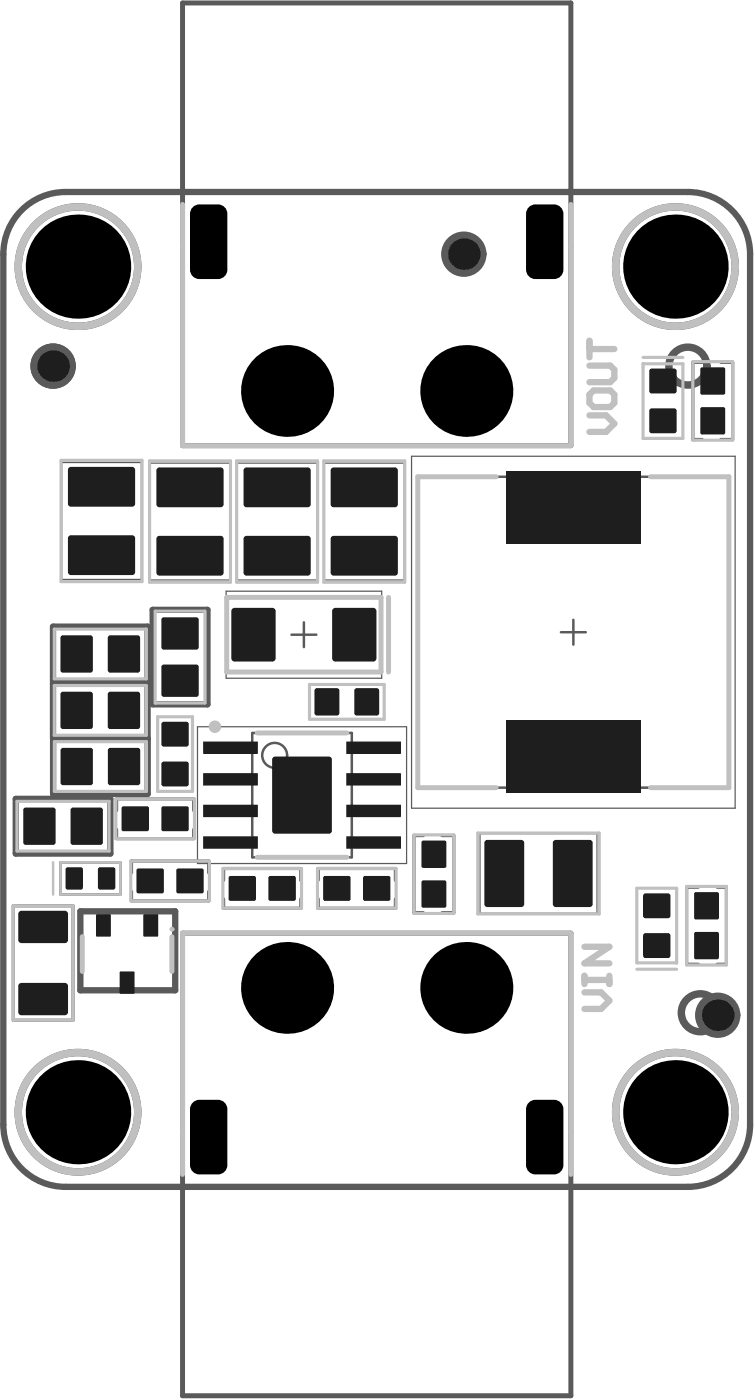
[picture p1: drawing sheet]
<svg xmlns="http://www.w3.org/2000/svg" width="101mm" height="187mm" viewBox="0 0 101 187" stroke-linecap="round" stroke-linejoin="round" font-family="sans-serif">
<g fill="none" stroke="#5a5a5a" stroke-width="1">
<circle cx="10.4" cy="35.7" r="8"/>
<circle cx="62" cy="34" r="2.54"/>
<circle cx="90.3" cy="35.7" r="8"/>
<circle cx="7.1" cy="49" r="2.54"/>
<circle cx="91.9" cy="49" r="2.54"/>
<circle cx="93.6" cy="135.5" r="2.54"/>
<circle cx="95.9" cy="135.8" r="2.54"/>
<circle cx="10.4" cy="148.8" r="8"/>
<circle cx="90.3" cy="148.8" r="8"/>
</g>
<g fill="none" stroke="#5a5a5a" stroke-width=".42">
<path d="M92.6 58.8h.1M92.6 58.8h1.2M93.8 48.5h-1.2v10.3M96.3 48.5h1.6v10.3h-1.6M15.6 108.5v-1.6h10.3v1.6M15.6 111v1.2h10.3M17.6 116.8v-1.6h10.3v1.6M17.6 119.3v1.2h10.3M25.9 111v1.2M25.9 112.2h.1M27.9 119.3v1.2M29.9 117.8v-1.6h10.3v1.6"/>
<path d="M42.5 117.8v-1.6h10.3v1.6M56.6 111.8h-1.3v10.3M59.1 111.8h1.5v10.3h-1.5M93.3 118.7h-1.5v10.3h1.5M95.8 118.7h1.3M97.1 118.7h.1M97.1 118.7v10.3h-1.3M1.8 121.2h8v15.3h-8zM27.9 120.5h.1M29.9 120.3v1.2h10.3M40.2 121.5h.1M40.2 120.3v1.2"/>
<path d="M42.5 120.3v1.2h10.3M52.8 120.3v1.2M52.8 121.5h.1M55.3 122.1h.1M55.3 122.1h1.3"/>
</g>
<path d="M8.2 61.9h10.7v15.6h-10.7zM20.1 62h10.6v15.6h-10.6zM30.2 79.1h20.8v11.7h-20.8zM31.7 62h10.7v15.6h-10.7zM43.4 62h10.6v15.6h-10.6zM55 61h43.2v47.1h-43.2zM26.4 97.2h27.9v18.3h-27.9zM64.1 111.5h15.7v10.7h-15.7z" fill="none" stroke="#5a5a5a" stroke-width=".17"/>
<g fill="none" stroke="#5a5a5a" stroke-width=".33">
<path d="M55.8 63.8h41.6v41.6h-41.6zM21.8 98h3.2M33.7 98.1h13.3v16.6h-13.3zM38.9 84.9h3.4M40.6 83.3v3.3M43.4 92.3v3.2M49.3 92.3v3.2M75 84.6h3.3M76.6 82.9v3.4M8.1 115.4h8v4.3h-8zM21.8 103.8h3.2M38.7 106.4h3.3"/>
<path d="M40.4 104.7v3.4"/>
<circle cx="36.7" cy="101.1" r="1.66"/>
</g>
<path d="M2.9 28.1a8.3 8.3 0 0 1 5.9-2.4h83.1a8.3 8.3 0 0 1 8.3 8.3v116.5a8.3 8.3 0 0 1-8.3 8.3h-83.1a8.3 8.3 0 0 1-8.4-8.3v-116.5a8.3 8.3 0 0 1 2.5-5.9zM7.1 83.8h12.6v7.4h-12.6zM7.1 91.4h12.6v7.3h-12.6zM7.1 98.9h12.6v7.3h-12.6zM20.4 81.6h7.3v12.6h-7.3zM2.1 106.9h12.6v7.3h-12.6zM10.7 121.9h12.7v10.6h-12.7z" fill="none" stroke="#5a5a5a" stroke-width=".84"/>
<path d="M24.4 .4h51.9v59.2h-51.9zM24.4 124.9h51.9v61.9h-51.9z" fill="none" stroke="#5a5a5a" stroke-width=".66"/>
<g fill="none" stroke="#c0c0c0" stroke-width=".42">
<path d="M85.9 48.7h5.4v10h-5.4zM85.9 47.8h5.4M92.6 48.4h5.3v10.5h-5.3zM8.2 61.6h10.8v16.2h-10.8zM20 61.7h10.8v16.2h-10.8zM31.6 61.7h10.8v16.2h-10.8zM43.3 61.7h10.8v16.2h-10.8zM7.2 84.2h12.4v6.6h-12.4zM7.2 91.7h12.4v6.7h-12.4zM7.3 99.2h12.3v6.7h-12.3zM20.7 81.8h6.7v12.3h-6.7zM21.1 95.9h4.6v10h-4.6z"/>
<path d="M41.4 91.6h9.9v4.6h-9.9zM2.3 107.2h12.3v6.7h-12.3zM15.5 106.9h10.5v5.3h-10.5zM17.5 115.2h10.5v5.3h-10.5zM29.8 116.2h10.5v5.3h-10.5zM42.4 116.2h10.5v5.3h-10.5zM55.3 111.7h5.3v10.5h-5.3zM63.9 111.5h16.2v10.8h-16.2zM85.1 118.8h5.3v10.1l-5.3-.1zM91.8 118.6h5.3v10.5h-5.3zM1.8 121.2h8v15.3h-8zM85.1 129.7h5.3"/>
</g>
<path d="M24.4 27.4v32.2h51.9v-32.2M30.3 79.9h20.6v10h-20.6zM51.9 79.9v10M66.3 63.8h-10.5v41.6h10.5M86.9 63.8h10.5v41.6h-10.5M34.4 98.1h11.9M34.4 114.7h11.9M11 125.3v4.7M23 125.3v4.7M24.4 157.1v-32.2h51.9v32.2" fill="none" stroke="#c0c0c0" stroke-width=".66"/>
<g fill="none" stroke="#c0c0c0" stroke-width=".33">
<path d="M7.1 115.4v4.3M8.1 115.4h8v4.3h-8z"/>
<circle cx="23" cy="124.3" r=".17"/>
</g>
<path d="M78.8 55.6h2.2l1.1 1.1-1.1 1.1h-2.2M78.8 45.6v2.2M78.8 48.9h2.7l.6 .6v1.1l-.6 .5h-2.7M78.8 46.7h3.3M79.3 52.2h2.2l.6 .6v1.1l-.6 .6h-2.2l-.5-.6v-1.1zM78.1 132.8h2.2l1.1 1.1-1.1 1.1h-2.2M78.1 130.6v1.1M78.1 131.1h3.3M78.1 126.7h3.3l-3.3 2.2h3.3M81.4 130.6v1.1" fill="none" stroke="#c0c0c0" stroke-width=".84"/>
<circle cx="28.7" cy="97.2" r=".42" fill="none" stroke="#c0c0c0" stroke-width=".83"/>
<g fill="none" stroke="#c0c0c0" stroke-width="1">
<circle cx="10.4" cy="35.7" r="8"/>
<circle cx="90.3" cy="35.7" r="8"/>
<circle cx="10.4" cy="148.8" r="8"/>
<circle cx="90.3" cy="148.8" r="8"/>
</g>
<g fill="#000">
<path d="M25.9 27.6l.7-.2v1.2h-1.2l.1-.4zM25.4 36.1h1.2v1.2a1.25 1.25 0 0 1-1.2-1.2zM29.1 27.4a1.25 1.25 0 0 1 1.3 1.2h-1.3zM29.1 36.1h1.3a1.25 1.25 0 0 1-1.3 1.2zM70.8 27.6l.7-.2v1.2h-1.2a1.25 1.25 0 0 1 .5-1zM70.3 36.1h1.2v1.2a1.25 1.25 0 0 1-1.2-1.2zM74 27.4a1.25 1.25 0 0 1 1.3 1.2h-1.3zM74 36.1h1.3a1.25 1.25 0 0 1-1.3 1.2zM25.4 155.9h1.2v1.2a1.25 1.25 0 0 1-1.2-1.2zM25.9 147.4l.7-.2v1.2h-1.2l.1-.4zM29.1 155.9h1.3a1.25 1.25 0 0 1-1.3 1.2zM29.1 147.2a1.25 1.25 0 0 1 1.3 1.2h-1.3z"/>
<path d="M70.3 155.9h1.2v1.2a1.25 1.25 0 0 1-1.2-1.2zM70.8 147.4l.7-.2v1.2h-1.2a1.25 1.25 0 0 1 .5-1zM74 155.9h1.3a1.25 1.25 0 0 1-1.3 1.2zM74 147.2a1.25 1.25 0 0 1 1.3 1.2h-1.3z"/>
<circle cx="10.4" cy="35.7" r="7"/>
<circle cx="90.3" cy="35.7" r="7"/>
<circle cx="38.4" cy="52.3" r="6.1"/>
<circle cx="62.3" cy="52.3" r="6.1"/>
<circle cx="38.5" cy="110.1" r=".83"/>
<circle cx="38.5" cy="106.4" r=".83"/>
<circle cx="38.5" cy="102.7" r=".83"/>
<circle cx="42.2" cy="110.1" r=".83"/>
<circle cx="42.2" cy="102.7" r=".83"/>
<circle cx="42.2" cy="106.4" r=".83"/>
<circle cx="38.4" cy="132.2" r="6.1"/>
<circle cx="62.3" cy="132.2" r="6.1"/>
<circle cx="10.4" cy="148.8" r="7"/>
<circle cx="90.3" cy="148.8" r="7"/>
</g>
<g fill="#000">
<path d="M26.6 27.4h2.5l1.3 1.2v7.5l-1.3 1.2h-2.5l-1.2-1.2v-7.5z" fill-rule="evenodd"/>
<path d="M70.3 28.6l1.2-1.2h2.5l1.3 1.2v7.5l-1.3 1.2h-2.5l-1.2-1.2z" fill-rule="evenodd"/>
<path d="M26.6 147.2h2.5l1.3 1.2v7.5l-1.3 1.2h-2.5l-1.2-1.2v-7.5z" fill-rule="evenodd"/>
<path d="M71.5 147.2h2.5l1.3 1.2v7.5l-1.3 1.2h-2.5l-1.2-1.2v-7.5z" fill-rule="evenodd"/>
</g>
<g fill="#1e1e1e">
<path d="M43.4 117.2h3.2l.2 .3v2.8l-.2 .2h-3.2l-.2-.2v-2.8z" fill-rule="evenodd"/>
<path d="M48.8 117.2h3.1l.3 .3v2.8l-.3 .2h-3.1l-.3-.2v-2.8z" fill-rule="evenodd"/>
<path d="M56.6 117.8h2.8l.2 .2v3.2l-.2 .3h-2.8l-.3-.3v-3.2z" fill-rule="evenodd"/>
<path d="M56.6 112.5h2.8l.2 .2v3.2l-.2 .2h-2.8l-.3-.2v-3.2z" fill-rule="evenodd"/>
<path d="M9.5 71.6h8.2l.4 .4v4.5l-.4 .4h-8.2l-.4-.4v-4.5z" fill-rule="evenodd"/>
<path d="M44.8 81.3h5.1l.4 .5v6.3l-.4 .4h-5.1l-.4-.4v-6.3z" fill-rule="evenodd"/>
<path d="M31.4 81.3h5l.4 .5v6.3l-.4 .4h-5l-.5-.4v-6.3z" fill-rule="evenodd"/>
<path d="M16.5 107.9h3.2l.2 .2v2.9l-.2 .2h-3.2l-.3-.2v-2.9z" fill-rule="evenodd"/>
<path d="M21.8 107.9h3.2l.2 .2v2.9l-.2 .2h-3.2l-.2-.2v-2.9z" fill-rule="evenodd"/>
<path d="M9.5 62.5h8.2l.4 .4v4.5l-.4 .4h-8.2l-.4-.4v-4.5z" fill-rule="evenodd"/>
<path d="M14.7 100.1h3.7l.3 .3v4.3l-.3 .4h-3.7l-.3-.4v-4.3z" fill-rule="evenodd"/>
<path d="M9.7 108.1h3.7l.3 .3v4.3l-.3 .3h-3.7l-.3-.3v-4.3z" fill-rule="evenodd"/>
<path d="M3.4 108.1h3.7l.3 .3v4.3l-.3 .3h-3.7l-.3-.3v-4.3z" fill-rule="evenodd"/>
<path d="M14.7 85h3.7l.3 .3v4.4l-.3 .3h-3.7l-.3-.3v-4.4z" fill-rule="evenodd"/>
<path d="M8.4 85h3.7l.3 .3v4.4l-.3 .3h-3.7l-.3-.3v-4.4z" fill-rule="evenodd"/>
<path d="M21.9 88.9h4.3l.4 .3v3.7l-.4 .3h-4.3l-.3-.3v-3.7z" fill-rule="evenodd"/>
<path d="M21.9 82.6h4.3l.4 .3v3.7l-.4 .3h-4.3l-.3-.3v-3.7z" fill-rule="evenodd"/>
<path d="M36.8 101.2h7.2l.4 .4v9.6l-.4 .3h-7.2l-.4-.3v-9.6z" fill-rule="evenodd"/>
<path d="M46.3 112v-.1h7.2l.1 .1v1.5l-.1 .1h-7.2v-.1z" fill-rule="evenodd"/>
<path d="M46.3 107.8v-.1h7.2l.1 .1v1.5h-.1h-7.2z" fill-rule="evenodd"/>
<path d="M46.3 103.5v-.1h7.2l.1 .1v1.5l-.1 .1h-7.2v-.1z" fill-rule="evenodd"/>
<path d="M46.3 99.2h7.2l.1 .1v1.5l-.1 .1h-7.2v-.1v-1.5z" fill-rule="evenodd"/>
<path d="M27.2 111.9h7.2l.1 .1v1.5l-.1 .1h-7.2l-.1-.1v-1.5z" fill-rule="evenodd"/>
<path d="M27.2 107.7h7.2l.1 .1v1.5h-.1h-7.2h-.1v-1.5z" fill-rule="evenodd"/>
<path d="M27.2 103.4h7.2l.1 .1v1.5l-.1 .1h-7.2l-.1-.1v-1.5z" fill-rule="evenodd"/>
<path d="M27.2 99.2h7.2l.1 .1v1.5l-.1 .1h-7.2l-.1-.1v-1.5z" fill-rule="evenodd"/>
<path d="M19.3 122.3h1.7l.1 .2v2.7l-.1 .1h-1.7l-.2-.1v-2.7z" fill-rule="evenodd"/>
<path d="M13 122.3h1.7l.1 .2v2.7l-.1 .1h-1.7l-.2-.1v-2.7z" fill-rule="evenodd"/>
<path d="M16.1 130h1.7l.2 .1v2.7l-.2 .2h-1.7l-.1-.2v-2.7z" fill-rule="evenodd"/>
<path d="M67.6 96.4h18v9.7h-18z" fill-rule="evenodd"/>
<path d="M67.6 63.1h18v9.7h-18z" fill-rule="evenodd"/>
<path d="M21.3 62.5h8.2l.4 .4v4.6l-.4 .4h-8.2l-.4-.4v-4.6z" fill-rule="evenodd"/>
<path d="M21.3 71.7h8.2l.4 .4v4.5l-.4 .4h-8.2l-.4-.4v-4.5z" fill-rule="evenodd"/>
<path d="M8.4 92.6h3.7l.3 .3v4.3l-.3 .3h-3.7l-.3-.3v-4.3z" fill-rule="evenodd"/>
<path d="M14.7 92.6h3.7l.3 .3v4.3l-.3 .3h-3.7l-.3-.3v-4.3z" fill-rule="evenodd"/>
<path d="M93 124.7h2.8l.3 .2v3.2l-.3 .3h-2.8l-.2-.3v-3.2z" fill-rule="evenodd"/>
<path d="M93 119.4h2.8l.3 .2v3.2l-.3 .2h-2.8l-.2-.2v-3.2z" fill-rule="evenodd"/>
<path d="M9.1 116h1.7l.3 .3v2.4l-.3 .3h-1.7l-.3-.3v-2.4z" fill-rule="evenodd"/>
<path d="M13.4 116h1.7l.3 .3v2.4l-.3 .3h-1.7l-.3-.3v-2.4z" fill-rule="evenodd"/>
<path d="M74.3 112.4h4.5l.4 .4v8.2l-.4 .4h-4.5l-.4-.4v-8.2z" fill-rule="evenodd"/>
<path d="M65.1 112.4h4.6l.4 .4v8.2l-.4 .4h-4.6l-.4-.4v-8.2z" fill-rule="evenodd"/>
<path d="M93.6 54.7l.2-.2h2.9l.2 .2v3.2l-.2 .2h-2.9l-.2-.2z" fill-rule="evenodd"/>
<path d="M93.8 49.2h2.9l.2 .2v3.2l-.2 .2h-2.9l-.2-.2v-3.2z" fill-rule="evenodd"/>
<path d="M87.1 49.3h3l.3 .4v2.6l-.3 .3h-3l-.3-.3v-2.6z" fill-rule="evenodd"/>
<path d="M87.1 54.6h3l.3 .4v2.6l-.3 .4h-3l-.3-.4v-2.6z" fill-rule="evenodd"/>
<path d="M86.3 124.9h3l.3 .3v2.7l-.3 .3h-3l-.4-.3v-2.7z" fill-rule="evenodd"/>
<path d="M86.3 119.5h3l.3 .4v2.6l-.3 .4h-3l-.4-.4v-2.6z" fill-rule="evenodd"/>
<path d="M2.9 121.9h5.8l.4 .4v3.5l-.4 .4h-5.8l-.5-.4v-3.5z" fill-rule="evenodd"/>
<path d="M2.9 131.5h5.8l.4 .4v3.5l-.4 .4h-5.8l-.5-.4v-3.5z" fill-rule="evenodd"/>
<path d="M42.4 92.1h2.6l.4 .3v3l-.4 .3h-2.6l-.4-.3v-3z" fill-rule="evenodd"/>
<path d="M47.7 92.1h2.6l.4 .3v3l-.4 .3h-2.6l-.4-.3v-3z" fill-rule="evenodd"/>
<path d="M21.6 96.9l.3-.3h3l.3 .3v2.7l-.3 .3h-3l-.3-.3z" fill-rule="evenodd"/>
<path d="M21.9 101.9h3l.3 .3v2.7l-.3 .3h-3l-.3-.3v-2.7z" fill-rule="evenodd"/>
<path d="M8.1 100.4l.3-.3h3.7l.3 .3v4.3l-.3 .4h-3.7l-.3-.4z" fill-rule="evenodd"/>
<path d="M44.6 71.7h8.2l.4 .4v4.5l-.4 .4h-8.2l-.4-.4v-4.5z" fill-rule="evenodd"/>
<path d="M44.6 62.5h8.2l.4 .4v4.6l-.4 .4h-8.2l-.4-.4v-4.6z" fill-rule="evenodd"/>
<path d="M32.5 72.1l.4-.4h8.2l.4 .4v4.5l-.4 .4h-8.2l-.4-.4z" fill-rule="evenodd"/>
<path d="M32.5 62.9l.4-.4h8.2l.4 .4v4.6l-.4 .4h-8.2l-.4-.4z" fill-rule="evenodd"/>
<path d="M23.6 116.5l.2-.3h3.2l.2 .3v2.8l-.2 .2h-3.2l-.2-.2z" fill-rule="evenodd"/>
<path d="M18.2 116.5l.3-.3h3.2l.2 .3v2.8l-.2 .2h-3.2l-.3-.2z" fill-rule="evenodd"/>
<path d="M36.1 117.2h3.2l.2 .3v2.8l-.2 .2h-3.2l-.2-.2v-2.8z" fill-rule="evenodd"/>
<path d="M30.8 117.2h3.2l.2 .3v2.8l-.2 .2h-3.2l-.3-.2v-2.8z" fill-rule="evenodd"/>
</g>
<g fill="#1e1e1e">
<path d="M46.6 120.3h.2v.2h-.2z"/>
<path d="M46.6 117.2l.2 .1v.2h-.2z"/>
<path d="M43.3 117.3l.1-.1v.3h-.2z"/>
<path d="M43.2 120.3h.2v.2h-.1z"/>
<path d="M51.9 120.3h.3l-.1 .2h-.2z"/>
<path d="M51.9 117.2l.2 .1 .1 .2h-.3z"/>
<path d="M48.6 117.3l.2-.1v.3h-.3z"/>
<path d="M48.5 120.3h.3v.2h-.2z"/>
<path d="M56.3 121.2h.3v.3l-.2-.1z"/>
<path d="M59.4 121.2h.2v.2l-.2 .1z"/>
<path d="M59.4 117.8l.2 .1v.1h-.2z"/>
<path d="M56.4 117.9l.2-.1v.2h-.3z"/>
<path d="M56.3 115.9h.3v.2h-.2z"/>
<path d="M59.4 115.9h.2v.2h-.2z"/>
<path d="M59.4 112.5h.2v.2h-.2z"/>
<path d="M56.4 112.5h.2v.2h-.3z"/>
<path d="M9.1 76.5h.4v.4h-.2z"/>
<path d="M17.7 76.5h.4a.4 .4 0 0 1-.4 .4z"/>
<path d="M17.7 71.6l.2 .1 .2 .3h-.4z"/>
<path d="M9.3 71.7l.2-.1v.4h-.4z"/>
<path d="M44.6 81.4l.2-.1v.5h-.4z"/>
<path d="M44.4 88.1h.4v.4a.44 .44 0 0 1-.4-.4z"/>
<path d="M49.9 88.1h.4l-.2 .4h-.2z"/>
<path d="M49.9 81.3l.2 .1 .2 .4h-.4z"/>
<path d="M31.1 81.4l.3-.1v.5h-.5z"/>
<path d="M30.9 88.1h.5v.4a.44 .44 0 0 1-.5-.4z"/>
<path d="M36.4 88.1h.4l-.2 .4h-.2z"/>
<path d="M36.4 81.3l.2 .1 .2 .4h-.4z"/>
<path d="M19.7 111h.2l-.1 .1-.1 .1z"/>
<path d="M19.7 107.9l.1 .1 .1 .1h-.2z"/>
<path d="M16.3 108l.2-.1v.2h-.3z"/>
<path d="M16.2 111h.3v.2l-.2-.1z"/>
<path d="M25 111h.2v.1l-.2 .1z"/>
<path d="M25 107.9l.2 .1v.1h-.2z"/>
<path d="M21.6 108l.2-.1v.2h-.2z"/>
<path d="M21.6 111h.2v.2l-.2-.1z"/>
<path d="M9.1 67.4h.4v.4l-.4-.2z"/>
<path d="M17.7 67.4h.4a.4 .4 0 0 1-.4 .4z"/>
<path d="M17.7 62.5a.4 .4 0 0 1 .4 .4h-.4z"/>
<path d="M9.3 62.5h.2v.4h-.4z"/>
<path d="M18.4 100.1l.3 .1v.2h-.3z"/>
<path d="M14.6 100.1h.1v.3h-.3z"/>
<path d="M14.4 104.7h.3v.4l-.2-.2z"/>
<path d="M18.4 104.7h.3l-.1 .3-.2 .1z"/>
<path d="M9.4 112.7h.3v.3l-.2-.1z"/>
<path d="M13.4 112.7h.3l-.1 .3h-.2z"/>
<path d="M13.4 108.1l.3 .1v.2h-.3z"/>
<path d="M9.6 108.1h.1v.3h-.3z"/>
<path d="M3.1 112.7h.3v.3l-.3-.1z"/>
<path d="M7.1 112.7h.3l-.1 .3h-.2z"/>
<path d="M7.1 108.1l.3 .1v.2h-.3z"/>
<path d="M3.3 108.1h.1v.3h-.3z"/>
<path d="M14.4 89.7h.3v.3l-.3-.2z"/>
<path d="M18.4 89.7h.3l-.1 .3h-.2z"/>
<path d="M18.4 85l.3 .2v.1h-.3z"/>
<path d="M14.6 85.1l.1-.1v.3h-.3z"/>
<path d="M8.1 89.7h.3v.3l-.3-.2z"/>
<path d="M12.1 89.7h.3l-.2 .3h-.1z"/>
<path d="M12.1 85l.3 .2v.1h-.3z"/>
<path d="M8.2 85.1l.2-.1v.3h-.3z"/>
<path d="M21.7 89l.2-.1v.3h-.3z"/>
<path d="M21.6 92.9h.3v.3h-.2z"/>
<path d="M26.2 92.9h.4l-.2 .3h-.2z"/>
<path d="M26.2 88.9l.3 .2 .1 .1h-.4z"/>
<path d="M21.7 82.6h.2v.3h-.3z"/>
<path d="M21.6 86.6h.3v.3h-.2z"/>
<path d="M26.2 86.6h.4l-.2 .3h-.2z"/>
<path d="M26.2 82.6l.3 .2 .1 .1h-.4z"/>
<path d="M44 101.2l.2 .1 .2 .3h-.4z"/>
<path d="M36.6 101.3l.2-.1v.4h-.4z"/>
<path d="M36.4 111.2h.4v.3l-.4-.1z"/>
<path d="M44 111.2h.4a.4 .4 0 0 1-.4 .3z"/>
<path d="M46.3 111.9v.1z"/>
<path d="M46.3 113.5v.1z"/>
<path d="M53.5 113.5h.1l-.1 .1z"/>
<path d="M53.5 111.9l.1 .1z"/>
<path d="M46.3 107.7v.1z"/>
<path d="M53.5 109.3h.1h-.1z"/>
<path d="M53.5 107.7l.1 .1z"/>
<path d="M46.3 105v.1z"/>
<path d="M53.5 105h.1l-.1 .1z"/>
<path d="M53.5 103.4l.1 .1z"/>
<path d="M46.3 99.2v.1z"/>
<path d="M46.3 100.8v.1z"/>
<path d="M53.5 100.8h.1l-.1 .1z"/>
<path d="M53.5 99.2l.1 .1z"/>
<path d="M27.2 111.9v.1z"/>
<path d="M27.1 113.5l.1 .1z"/>
<path d="M34.4 113.5h.1l-.1 .1z"/>
<path d="M34.4 111.9l.1 .1z"/>
<path d="M27.2 107.7v.1z"/>
<path d="M27.1 109.3h.1z"/>
<path d="M34.4 109.3h.1h-.1z"/>
<path d="M34.4 107.7l.1 .1z"/>
<path d="M27.1 105l.1 .1z"/>
<path d="M34.4 105h.1l-.1 .1z"/>
<path d="M34.4 103.4l.1 .1z"/>
<path d="M27.2 99.2v.1z"/>
<path d="M27.1 100.8l.1 .1z"/>
<path d="M34.4 100.8h.1l-.1 .1z"/>
<path d="M34.4 99.2l.1 .1z"/>
<path d="M21 122.3l.1 .2h-.1z"/>
<path d="M19.2 122.4l.1-.1v.2h-.2z"/>
<path d="M19.1 125.2h.2v.1z"/>
<path d="M21 125.2h.1l-.1 .1z"/>
<path d="M14.7 122.3l.1 .2h-.1z"/>
<path d="M12.9 122.4l.1-.1v.2h-.2z"/>
<path d="M12.8 125.2h.2v.1z"/>
<path d="M14.7 125.2h.1l-.1 .1z"/>
<path d="M17.8 130l.2 .1h-.2z"/>
<path d="M16 130h.1v.1h-.1z"/>
<path d="M16 132.8h.1v.2z"/>
<path d="M17.8 132.8h.2l-.2 .2z"/>
<path d="M20.9 67.5h.4v.4l-.2-.1z"/>
<path d="M29.5 67.5h.4a.4 .4 0 0 1-.4 .4z"/>
<path d="M29.5 62.5l.3 .2 .1 .2h-.4z"/>
<path d="M21.1 62.6l.2-.1v.4h-.4z"/>
<path d="M20.9 76.6h.4v.4a.4 .4 0 0 1-.4-.4z"/>
<path d="M29.5 76.6h.4a.4 .4 0 0 1-.4 .4z"/>
<path d="M29.5 71.7l.2 .1 .2 .3h-.4z"/>
<path d="M21.1 71.8l.2-.1v.4h-.4z"/>
<path d="M12.1 92.6l.3 .1v.2h-.3z"/>
<path d="M8.2 92.6h.2v.3h-.3z"/>
<path d="M8.1 97.2h.3v.3h-.2z"/>
<path d="M12.1 97.2h.3l-.2 .3h-.1z"/>
<path d="M18.4 92.6l.3 .1v.2h-.3z"/>
<path d="M14.6 92.6h.1v.3h-.3z"/>
<path d="M14.4 97.2h.3v.3h-.1z"/>
<path d="M18.4 97.2h.3l-.1 .3h-.2z"/>
<path d="M95.8 124.7l.2 .1 .1 .1h-.3z"/>
<path d="M92.8 124.8l.2-.1v.2h-.2z"/>
<path d="M92.8 128.1h.2v.3l-.2-.1z"/>
<path d="M95.8 128.1h.3l-.1 .2-.2 .1z"/>
<path d="M95.8 119.4h.2l.1 .2h-.3z"/>
<path d="M92.8 119.4h.2v.2h-.2z"/>
<path d="M92.8 122.8h.2v.2h-.2z"/>
<path d="M95.8 122.8h.3l-.1 .2h-.2z"/>
<path d="M10.8 118.7h.3l-.2 .3h-.1z"/>
<path d="M10.8 116l.2 .2 .1 .1h-.3z"/>
<path d="M8.9 116.1l.2-.1v.3h-.3z"/>
<path d="M8.8 118.7h.3v.3l-.3-.1z"/>
<path d="M15.1 118.7h.3l-.1 .3h-.2z"/>
<path d="M15.1 116l.3 .2v.1h-.3z"/>
<path d="M13.2 116.1l.2-.1v.3h-.3z"/>
<path d="M13.1 118.7h.3v.3l-.3-.1z"/>
<path d="M78.8 121h.4a.4 .4 0 0 1-.4 .4z"/>
<path d="M78.8 112.4l.3 .2 .1 .2h-.4z"/>
<path d="M74.1 112.4h.2v.4h-.4z"/>
<path d="M73.9 121h.4v.4a.4 .4 0 0 1-.4-.4z"/>
<path d="M69.7 121h.4l-.2 .3-.2 .1z"/>
<path d="M69.7 112.4l.3 .2 .1 .2h-.4z"/>
<path d="M64.9 112.4h.2v.4h-.4z"/>
<path d="M64.7 121h.4v.4a.4 .4 0 0 1-.4-.4z"/>
<path d="M93.6 57.9h.2v.2h-.1z"/>
<path d="M96.7 57.9h.2l-.1 .2h-.1z"/>
<path d="M96.7 54.5h.1l.1 .2h-.2z"/>
<path d="M93.7 54.5h.1v.2h-.2z"/>
<path d="M93.6 52.6h.2v.2l-.1-.1z"/>
<path d="M96.7 52.6h.2l-.1 .1-.1 .1z"/>
<path d="M96.7 49.2h.1l.1 .2h-.2z"/>
<path d="M93.7 49.2h.1v.2h-.2z"/>
<path d="M86.8 52.3h.3v.3h-.2z"/>
<path d="M90.1 52.3h.3l-.1 .3h-.2z"/>
<path d="M90.1 49.3l.3 .2v.2h-.3z"/>
<path d="M86.9 49.4l.2-.1v.4h-.3z"/>
<path d="M86.8 57.6h.3v.4l-.2-.1z"/>
<path d="M90.1 57.6h.3l-.1 .3-.2 .1z"/>
<path d="M90.1 54.6l.3 .2v.2h-.3z"/>
<path d="M86.9 54.7l.2-.1v.4h-.3z"/>
<path d="M89.3 124.9l.2 .1 .1 .2h-.3z"/>
<path d="M86.1 124.9h.2v.3h-.4z"/>
<path d="M85.9 127.9h.4v.3l-.2-.1z"/>
<path d="M89.3 127.9h.3l-.2 .2-.1 .1z"/>
<path d="M89.3 119.5l.2 .2 .1 .2h-.3z"/>
<path d="M86.1 119.6l.2-.1v.4h-.4z"/>
<path d="M85.9 122.5h.4v.4l-.2-.1z"/>
<path d="M89.3 122.5h.3l-.2 .3-.1 .1z"/>
<path d="M2.4 125.8h.5v.4l-.4-.2z"/>
<path d="M8.7 125.8h.4a.43 .43 0 0 1-.4 .4z"/>
<path d="M8.7 121.9h.2l.2 .4h-.4z"/>
<path d="M2.7 121.9h.2v.4h-.5z"/>
<path d="M2.4 135.4h.5v.4l-.4-.2z"/>
<path d="M8.7 135.4h.4a.43 .43 0 0 1-.4 .4z"/>
<path d="M8.7 131.5l.2 .1 .2 .3h-.4z"/>
<path d="M2.7 131.6l.2-.1v.4h-.5z"/>
<path d="M42.2 92.1h.2v.3h-.4z"/>
<path d="M42 95.4h.4v.3l-.3-.1z"/>
<path d="M45 95.4h.4l-.2 .3h-.2z"/>
<path d="M45 92.1h.2l.2 .3h-.4z"/>
<path d="M47.5 92.1h.2v.3h-.4z"/>
<path d="M47.3 95.4h.4v.3l-.3-.1z"/>
<path d="M50.3 95.4h.4l-.2 .3h-.2z"/>
<path d="M50.3 92.1h.2l.2 .3h-.4z"/>
<path d="M24.9 96.6l.3 .1v.2h-.3z"/>
<path d="M21.7 96.6h.2v.3h-.3z"/>
<path d="M21.6 99.6h.3v.3h-.2z"/>
<path d="M24.9 99.6h.3l-.1 .3h-.2z"/>
<path d="M24.9 101.9l.3 .2v.1h-.3z"/>
<path d="M21.7 101.9h.2v.3h-.3z"/>
<path d="M21.6 104.9h.3v.3h-.2z"/>
<path d="M24.9 104.9h.3l-.1 .3h-.2z"/>
<path d="M12.1 100.1l.3 .1v.2h-.3z"/>
<path d="M8.3 100.1h.1v.3h-.3z"/>
<path d="M8.1 104.7h.3v.4l-.3-.2z"/>
<path d="M12.1 104.7h.3l-.1 .3-.2 .1z"/>
<path d="M44.2 76.6h.4v.4a.4 .4 0 0 1-.4-.4z"/>
<path d="M52.8 76.6h.4a.4 .4 0 0 1-.4 .4z"/>
<path d="M52.8 71.7l.3 .2 .1 .2h-.4z"/>
<path d="M44.4 71.8l.2-.1v.4h-.4z"/>
<path d="M44.2 67.5h.4v.4l-.4-.2z"/>
<path d="M52.8 67.5h.4a.4 .4 0 0 1-.4 .4z"/>
<path d="M52.8 62.5l.3 .2 .1 .2h-.4z"/>
<path d="M44.4 62.6l.2-.1v.4h-.4z"/>
<path d="M32.5 76.6h.4v.4a.4 .4 0 0 1-.4-.4z"/>
<path d="M41.1 76.6h.4l-.2 .4h-.2z"/>
<path d="M41.1 71.7l.2 .1 .2 .3h-.4z"/>
<path d="M32.7 71.8l.2-.1v.4h-.4z"/>
<path d="M32.5 67.5h.4v.4l-.2-.1z"/>
<path d="M41.1 67.5h.4l-.2 .3-.2 .1z"/>
<path d="M41.1 62.5l.4 .2v.2h-.4z"/>
<path d="M32.7 62.6l.2-.1v.4h-.4z"/>
<path d="M27 119.3h.2l-.1 .2h-.1z"/>
<path d="M27 116.2l.1 .1 .1 .2h-.2z"/>
<path d="M23.6 116.3l.2-.1v.3h-.2z"/>
<path d="M23.6 119.3h.2v.2h-.2z"/>
<path d="M21.7 119.3h.2l-.1 .2h-.1z"/>
<path d="M21.7 116.2l.1 .1 .1 .2h-.2z"/>
<path d="M18.3 116.3l.2-.1v.3h-.3z"/>
<path d="M18.2 119.3h.3v.2h-.2z"/>
<path d="M39.3 120.3h.2v.2h-.2z"/>
<path d="M39.3 117.2l.2 .1v.2h-.2z"/>
<path d="M35.9 117.3l.2-.1v.3h-.2z"/>
<path d="M35.9 120.3h.2v.2h-.2z"/>
<path d="M34 120.3h.2l-.1 .2h-.1z"/>
<path d="M34 117.2l.1 .1 .1 .2h-.2z"/>
<path d="M30.6 117.3l.2-.1v.3h-.3z"/>
<path d="M30.5 120.3h.3v.2h-.2z"/>
<circle cx="95.9" cy="135.8" r="2.11"/>
<circle cx="62" cy="34" r="2.11"/>
<circle cx="7.1" cy="49" r="2.11"/>
</g>
</svg>
